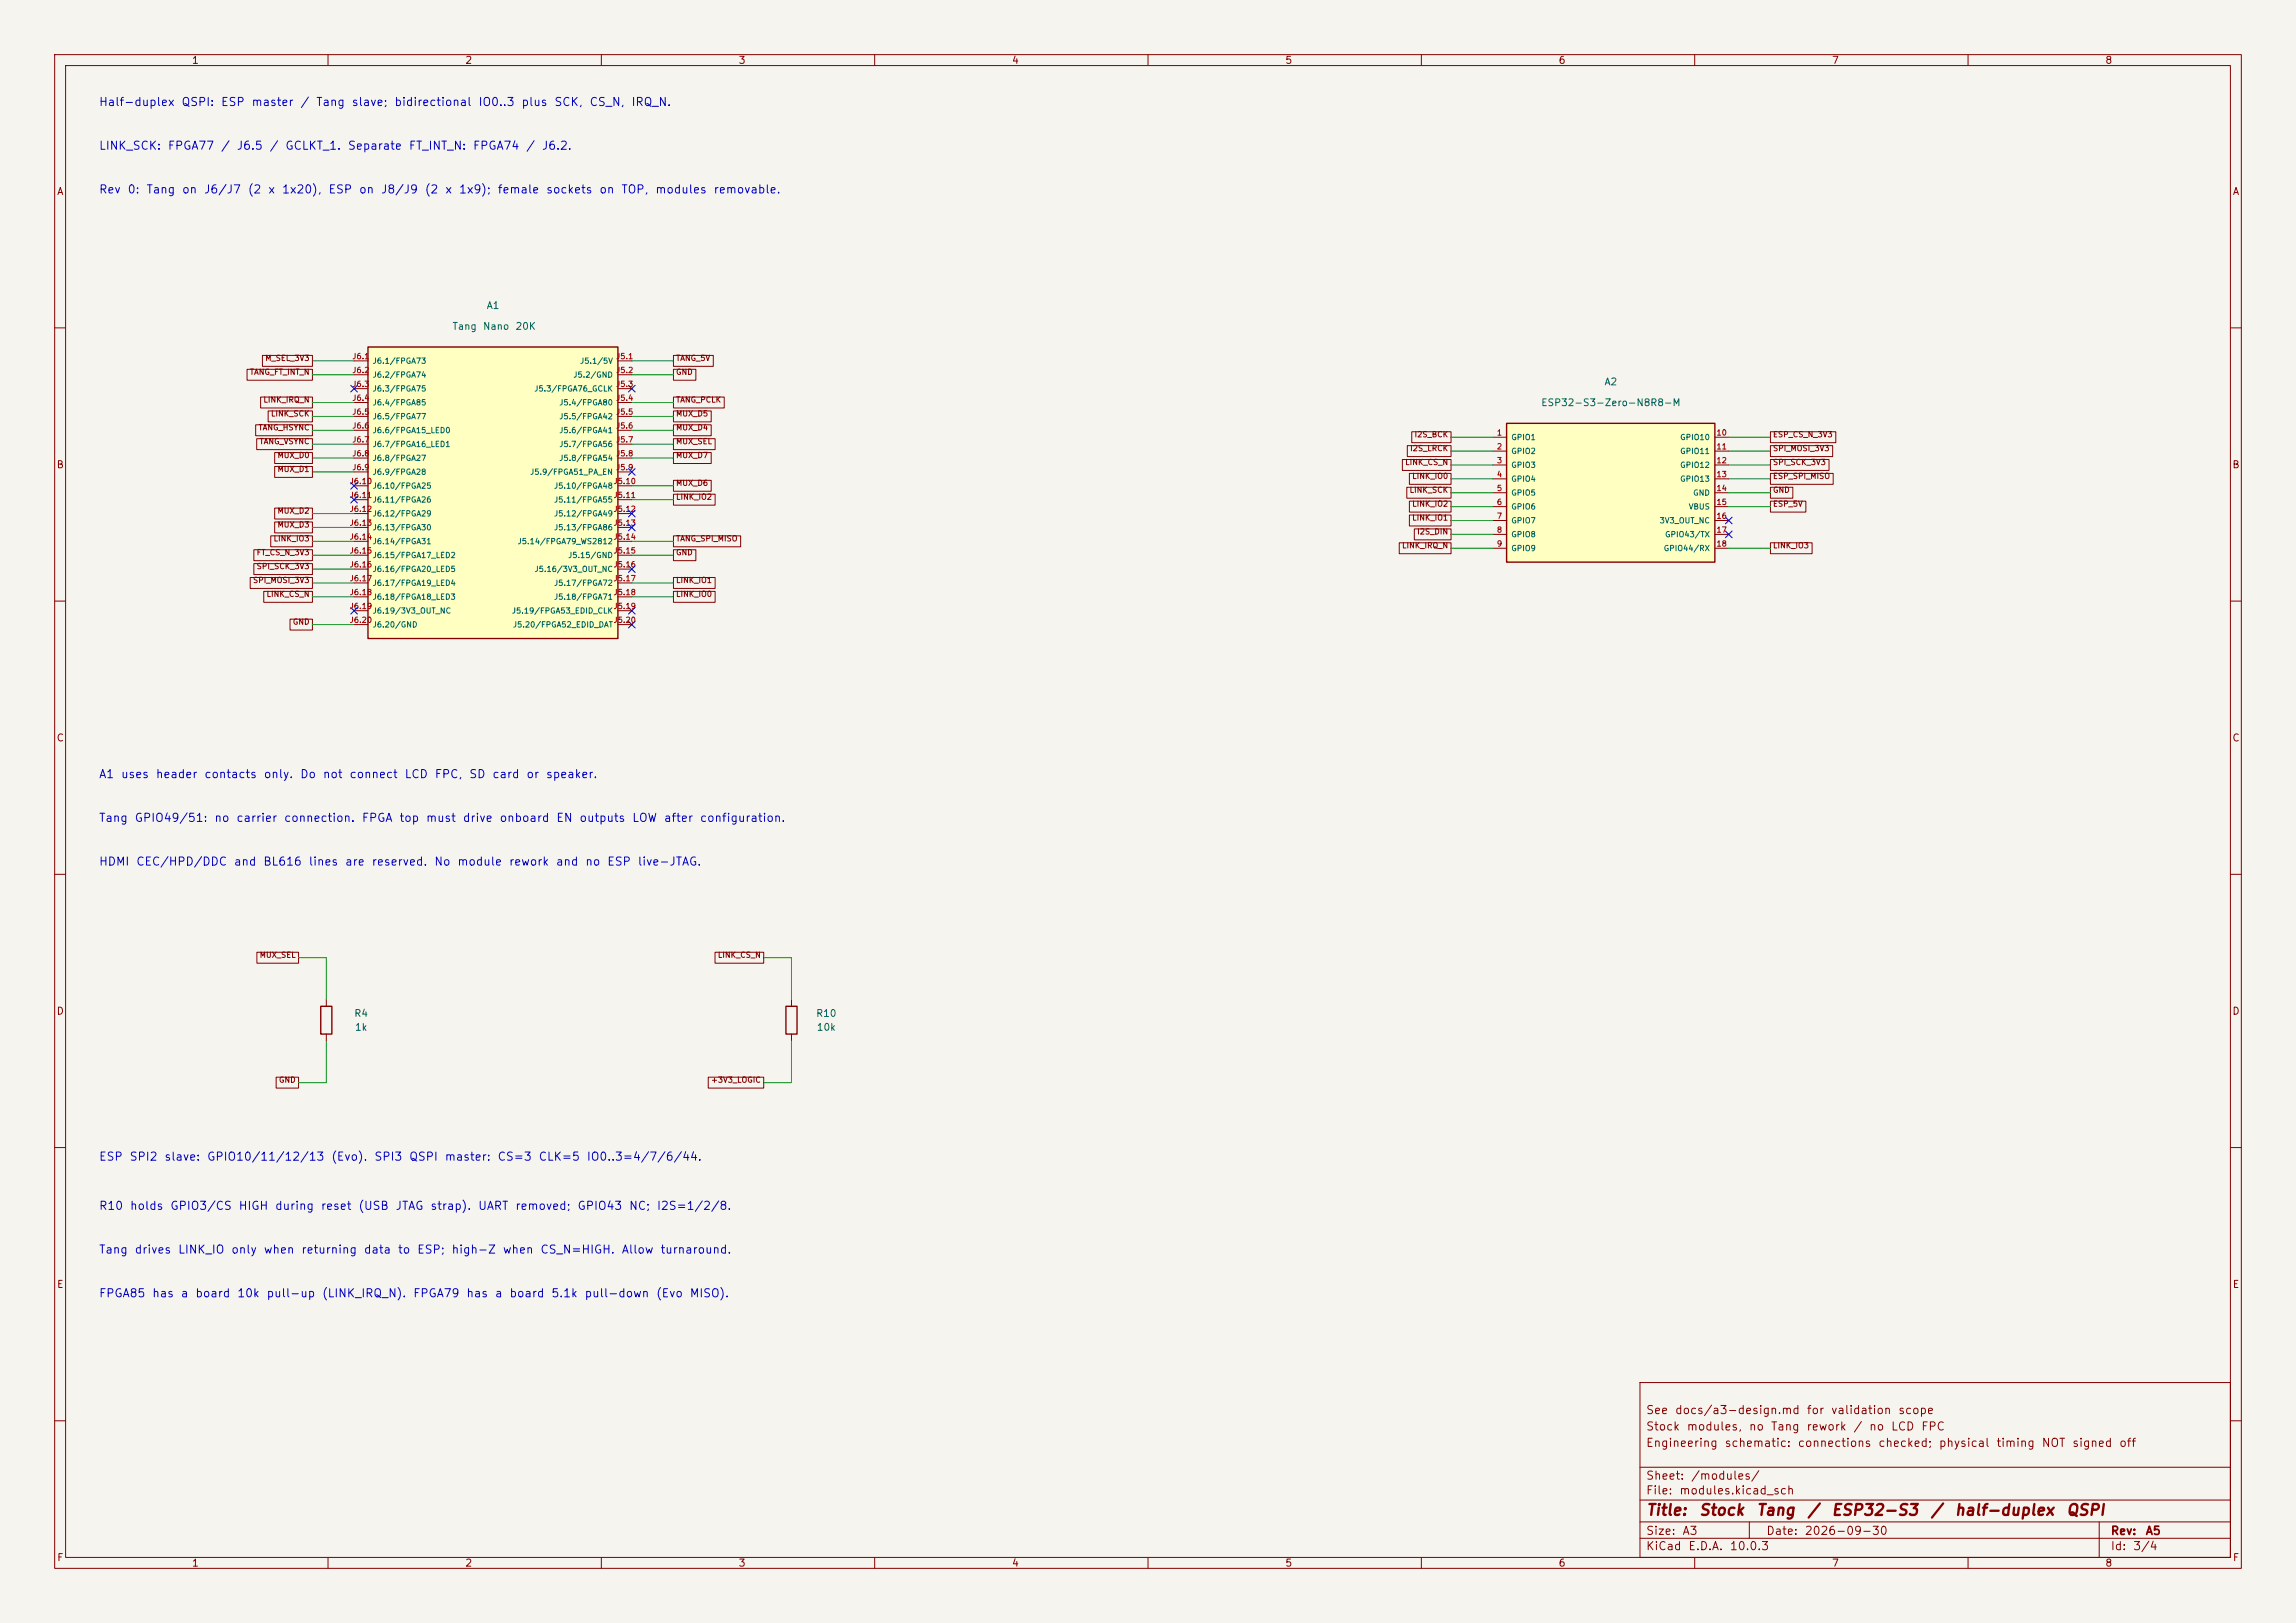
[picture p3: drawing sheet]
<svg xmlns="http://www.w3.org/2000/svg" width="420mm" height="297mm" viewBox="0 0 420 297" stroke-linecap="round" stroke-linejoin="round" font-family="sans-serif">
<defs><g id="words">
<g font-size="2" fill="#840000">
<text x="301" y="277.8">Title:</text>
<text x="310.7" y="277.8">Stock</text>
<text x="321.2" y="277.8">Tang</text>
<text x="330.4" y="277.8">/</text>
<text x="334.9" y="277.8">ESP32-S3</text>
<text x="353" y="277.8">/</text>
<text x="357.4" y="277.8">half-duplex</text>
<text x="377.8" y="277.8">QSPI</text>
</g>
<g font-size="1.5" fill="#0000c2">
<text x="18" y="19.8">Half-duplex</text>
<text x="33.1" y="19.8">QSPI:</text>
<text x="40.3" y="19.8">ESP</text>
<text x="45.9" y="19.8">master</text>
<text x="54.8" y="19.8">/</text>
<text x="57.7" y="19.8">Tang</text>
<text x="64.2" y="19.8">slave;</text>
<text x="72" y="19.8">bidirectional</text>
<text x="87.4" y="19.8">IO0..3</text>
<text x="95.3" y="19.8">plus</text>
<text x="101.3" y="19.8">SCK,</text>
<text x="107.7" y="19.8">CS_N,</text>
<text x="115.4" y="19.8">IRQ_N.</text>
<text x="18" y="27.8">LINK_SCK:</text>
<text x="30.6" y="27.8">FPGA77</text>
<text x="40.3" y="27.8">/</text>
<text x="43.2" y="27.8">J6.5</text>
<text x="49.2" y="27.8">/</text>
<text x="52.1" y="27.8">GCLKT_1.</text>
<text x="63.5" y="27.8">Separate</text>
<text x="74.7" y="27.8">FT_INT_N:</text>
<text x="86.4" y="27.8">FPGA74</text>
<text x="96.1" y="27.8">/</text>
<text x="99" y="27.8">J6.2.</text>
<text x="18" y="35.8">Rev</text>
<text x="23.2" y="35.8">0:</text>
<text x="26.7" y="35.8">Tang</text>
<text x="33.2" y="35.8">on</text>
<text x="37.2" y="35.8">J6/J7</text>
<text x="45.2" y="35.8">(2</text>
<text x="48.9" y="35.8">x</text>
<text x="51.5" y="35.8">1x20),</text>
<text x="60" y="35.8">ESP</text>
<text x="65.6" y="35.8">on</text>
<text x="69.6" y="35.8">J8/J9</text>
<text x="77.6" y="35.8">(2</text>
<text x="81.3" y="35.8">x</text>
<text x="83.8" y="35.8">1x9);</text>
<text x="90.9" y="35.8">female</text>
<text x="99.8" y="35.8">sockets</text>
<text x="109.5" y="35.8">on</text>
<text x="113.5" y="35.8">TOP,</text>
<text x="119.8" y="35.8">modules</text>
<text x="130.4" y="35.8">removable.</text>
<text x="18" y="142.8">A1</text>
<text x="22" y="142.8">uses</text>
<text x="28.4" y="142.8">header</text>
<text x="37.3" y="142.8">contacts</text>
<text x="48.1" y="142.8">only.</text>
<text x="54.8" y="142.8">Do</text>
<text x="58.9" y="142.8">not</text>
<text x="63.8" y="142.8">connect</text>
<text x="73.9" y="142.8">LCD</text>
<text x="79.4" y="142.8">FPC,</text>
<text x="85.7" y="142.8">SD</text>
<text x="89.9" y="142.8">card</text>
<text x="96.2" y="142.8">or</text>
<text x="99.8" y="142.8">speaker.</text>
<text x="18" y="150.8">Tang</text>
<text x="24.5" y="150.8">GPIO49/51:</text>
<text x="39.1" y="150.8">no</text>
<text x="43.1" y="150.8">carrier</text>
<text x="51.8" y="150.8">connection.</text>
<text x="66.1" y="150.8">FPGA</text>
<text x="72.9" y="150.8">top</text>
<text x="77.8" y="150.8">must</text>
<text x="84.5" y="150.8">drive</text>
<text x="91.3" y="150.8">onboard</text>
<text x="101.6" y="150.8">EN</text>
<text x="105.9" y="150.8">outputs</text>
<text x="115.5" y="150.8">LOW</text>
<text x="121.3" y="150.8">after</text>
<text x="127.9" y="150.8">configuration.</text>
<text x="18" y="158.8">HDMI</text>
<text x="24.8" y="158.8">CEC/HPD/DDC</text>
<text x="42.7" y="158.8">and</text>
<text x="48" y="158.8">BL616</text>
<text x="56.3" y="158.8">lines</text>
<text x="63" y="158.8">are</text>
<text x="67.9" y="158.8">reserved.</text>
<text x="79.3" y="158.8">No</text>
<text x="83.5" y="158.8">module</text>
<text x="93" y="158.8">rework</text>
<text x="101.6" y="158.8">and</text>
<text x="106.9" y="158.8">no</text>
<text x="111" y="158.8">ESP</text>
<text x="116.5" y="158.8">live-JTAG.</text>
<text x="18" y="212.8">ESP</text>
<text x="23.6" y="212.8">SPI2</text>
<text x="30" y="212.8">slave:</text>
<text x="37.8" y="212.8">GPIO10/11/12/13</text>
<text x="60.5" y="212.8">(Evo).</text>
<text x="68.4" y="212.8">SPI3</text>
<text x="74.7" y="212.8">QSPI</text>
<text x="81.2" y="212.8">master:</text>
<text x="90.9" y="212.8">CS=3</text>
<text x="98.4" y="212.8">CLK=5</text>
<text x="107.2" y="212.8">IO0..3=4/7/6/44.</text>
<text x="18" y="221.8">R10</text>
<text x="23.7" y="221.8">holds</text>
<text x="31" y="221.8">GPIO3/CS</text>
<text x="43.5" y="221.8">HIGH</text>
<text x="50.2" y="221.8">during</text>
<text x="58.6" y="221.8">reset</text>
<text x="65.4" y="221.8">(USB</text>
<text x="72.2" y="221.8">JTAG</text>
<text x="78.6" y="221.8">strap).</text>
<text x="87.3" y="221.8">UART</text>
<text x="94.1" y="221.8">removed;</text>
<text x="105.5" y="221.8">GPIO43</text>
<text x="115" y="221.8">NC;</text>
<text x="120" y="221.8">I2S=1/2/8.</text>
<text x="18" y="229.8">Tang</text>
<text x="24.5" y="229.8">drives</text>
<text x="32.5" y="229.8">LINK_IO</text>
<text x="42.2" y="229.8">only</text>
<text x="48.1" y="229.8">when</text>
<text x="55" y="229.8">returning</text>
<text x="66.4" y="229.8">data</text>
<text x="72.7" y="229.8">to</text>
<text x="76.2" y="229.8">ESP;</text>
<text x="82.5" y="229.8">high-Z</text>
<text x="91.9" y="229.8">when</text>
<text x="98.7" y="229.8">CS_N=HIGH.</text>
<text x="113.6" y="229.8">Allow</text>
<text x="120.7" y="229.8">turnaround.</text>
<text x="18" y="237.8">FPGA85</text>
<text x="27.7" y="237.8">has</text>
<text x="33" y="237.8">a</text>
<text x="35.6" y="237.8">board</text>
<text x="43.3" y="237.8">10k</text>
<text x="48.6" y="237.8">pull-up</text>
<text x="58.8" y="237.8">(LINK_IRQ_N).</text>
<text x="75.5" y="237.8">FPGA79</text>
<text x="85.2" y="237.8">has</text>
<text x="90.4" y="237.8">a</text>
<text x="93.1" y="237.8">board</text>
<text x="100.7" y="237.8">5.1k</text>
<text x="106.8" y="237.8">pull-down</text>
<text x="119.9" y="237.8">(Evo</text>
<text x="126.1" y="237.8">MISO).</text>
</g>
<g font-size="1.5" fill="#840000">
<text x="301" y="262.1">Stock</text>
<text x="301" y="259.1">See</text>
<text x="306.3" y="259.1">docs/a3-design.md</text>
<text x="308.4" y="262.1">modules,</text>
<text x="319.8" y="262.1">no</text>
<text x="323.8" y="262.1">Tang</text>
<text x="330.3" y="262.1">rework</text>
<text x="330.4" y="259.1">for</text>
<text x="334.8" y="259.1">validation</text>
<text x="338.9" y="262.1">/</text>
<text x="341.8" y="262.1">no</text>
<text x="345.8" y="262.1">LCD</text>
<text x="347.1" y="259.1">scope</text>
<text x="351.3" y="262.1">FPC</text>
<text x="301" y="265.1">Engineering</text>
<text x="315.4" y="265.1">schematic:</text>
<text x="328.7" y="265.1">connections</text>
<text x="343.5" y="265.1">checked;</text>
<text x="354.5" y="265.1">physical</text>
<text x="365.1" y="265.1">timing</text>
<text x="373.4" y="265.1">NOT</text>
<text x="378.9" y="265.1">signed</text>
<text x="387.5" y="265.1">off</text>
<text x="301" y="273.8">File:</text>
<text x="301" y="271.1">Sheet:</text>
<text x="307.1" y="273.8">modules.kicad_sch</text>
<text x="309.2" y="271.1">/modules/</text>
<text x="301" y="281.2">Size:</text>
<text x="307.6" y="281.2">A3</text>
<text x="323" y="281.2">Date:</text>
<text x="330" y="281.2">2026-09-30</text>
<text x="386" y="281.2">Rev:</text>
<text x="392.4" y="281.2">A5</text>
<text x="301" y="284">KiCad</text>
<text x="308.7" y="284">E.D.A.</text>
<text x="316.3" y="284">10.0.3</text>
<text x="386" y="284">Id:</text>
<text x="390.1" y="284">3/4</text>
</g>
<g font-size="1.3" fill="#840000">
<text x="35" y="12">1</text>
<text x="85" y="12">2</text>
<text x="135" y="12">3</text>
<text x="185" y="12">4</text>
<text x="235" y="12">5</text>
<text x="285" y="12">6</text>
<text x="335" y="12">7</text>
<text x="385" y="12">8</text>
<text x="10.3" y="36">A</text>
<text x="408.3" y="36">A</text>
<text x="10.3" y="86">B</text>
<text x="408.2" y="86">B</text>
<text x="10.3" y="136">C</text>
<text x="408.2" y="136">C</text>
<text x="10.3" y="186">D</text>
<text x="408.2" y="186">D</text>
<text x="10.3" y="236">E</text>
<text x="408.3" y="236">E</text>
<text x="10.3" y="286">F</text>
<text x="35" y="287">1</text>
<text x="85" y="287">2</text>
<text x="135" y="287">3</text>
<text x="185" y="287">4</text>
<text x="235" y="287">5</text>
<text x="285" y="287">6</text>
<text x="335" y="287">7</text>
<text x="385" y="287">8</text>
<text x="408.3" y="286">F</text>
</g>
<g font-size="1.3" fill="#006464">
<text x="88.9" y="56.9">A1</text>
<text x="82.7" y="60.7">Tang</text>
<text x="88.2" y="60.7">Nano</text>
<text x="94.2" y="60.7">20K</text>
<text x="293.4" y="70.8">A2</text>
<text x="281.8" y="74.6">ESP32-S3-Zero-N8R8-M</text>
<text x="64.7" y="186.4">R4</text>
<text x="64.8" y="188.9">1k</text>
<text x="149.2" y="186.4">R10</text>
<text x="149.3" y="188.9">10k</text>
</g>
<g font-size="1" fill="#a90000">
<text x="64.3" y="66">J6.1</text>
<text x="112.6" y="66">J5.1</text>
<text x="64.3" y="68.5">J6.2</text>
<text x="64.3" y="71">J6.3</text>
<text x="112.6" y="68.5">J5.2</text>
<text x="112.6" y="71">J5.3</text>
<text x="64.3" y="73.6">J6.4</text>
<text x="64.3" y="76.1">J6.5</text>
<text x="112.6" y="73.6">J5.4</text>
<text x="112.6" y="76.1">J5.5</text>
<text x="64.3" y="78.7">J6.6</text>
<text x="64.3" y="81.2">J6.7</text>
<text x="64.3" y="83.7">J6.8</text>
<text x="112.6" y="78.7">J5.6</text>
<text x="112.6" y="81.2">J5.7</text>
<text x="112.6" y="83.7">J5.8</text>
<text x="273.7" y="79.9">1</text>
<text x="273.7" y="82.5">2</text>
<text x="313.9" y="79.9">10</text>
<text x="313.9" y="82.5">11</text>
<text x="63.9" y="88.8">J6.10</text>
<text x="64.3" y="86.3">J6.9</text>
<text x="112.1" y="88.8">J5.10</text>
<text x="112.6" y="86.3">J5.9</text>
<text x="273.7" y="85">3</text>
<text x="273.7" y="87.6">4</text>
<text x="313.9" y="85">12</text>
<text x="313.9" y="87.6">13</text>
<text x="63.9" y="91.4">J6.11</text>
<text x="63.9" y="93.9">J6.12</text>
<text x="112.1" y="91.4">J5.11</text>
<text x="112.1" y="93.9">J5.12</text>
<text x="273.7" y="90.1">5</text>
<text x="273.7" y="92.6">6</text>
<text x="273.7" y="95.2">7</text>
<text x="313.9" y="90.1">14</text>
<text x="313.9" y="92.6">15</text>
<text x="313.9" y="95.2">16</text>
<text x="63.9" y="96.4">J6.13</text>
<text x="63.9" y="99">J6.14</text>
<text x="63.9" y="101.5">J6.15</text>
<text x="112.1" y="96.4">J5.13</text>
<text x="112.1" y="99">J5.14</text>
<text x="112.1" y="101.5">J5.15</text>
<text x="273.7" y="97.7">8</text>
<text x="273.7" y="100.3">9</text>
<text x="313.9" y="97.7">17</text>
<text x="313.9" y="100.3">18</text>
<text x="63.9" y="104.1">J6.16</text>
<text x="63.9" y="106.6">J6.17</text>
<text x="112.1" y="104.1">J5.16</text>
<text x="112.1" y="106.6">J5.17</text>
<text x="63.9" y="109.1">J6.18</text>
<text x="63.9" y="111.7">J6.19</text>
<text x="112.1" y="109.1">J5.18</text>
<text x="112.1" y="111.7">J5.19</text>
<text x="63.9" y="114.2">J6.20</text>
<text x="112.1" y="114.2">J5.20</text>
</g>
<g font-size="1" fill="#840000">
<text x="45.6" y="68.8">TANG_FT_INT_N</text>
<text x="48.4" y="66.3">M_SEL_3V3</text>
<text x="123.6" y="66.3">TANG_5V</text>
<text x="123.6" y="68.8">GND</text>
<text x="48.1" y="73.9">LINK_IRQ_N</text>
<text x="49.5" y="76.5">LINK_SCK</text>
<text x="123.6" y="76.5">MUX_D5</text>
<text x="123.6" y="73.9">TANG_PCLK</text>
<text x="47.2" y="79">TANG_HSYNC</text>
<text x="47.4" y="81.5">TANG_VSYNC</text>
<text x="123.6" y="81.5">MUX_SEL</text>
<text x="123.6" y="79">MUX_D4</text>
<text x="257.8" y="82.8">I2S_LRCK</text>
<text x="258.7" y="80.3">I2S_BCK</text>
<text x="324.2" y="80.3">ESP_CS_N_3V3</text>
<text x="324.2" y="82.8">SPI_MOSI_3V3</text>
<text x="50.7" y="84.1">MUX_D0</text>
<text x="50.7" y="86.6">MUX_D1</text>
<text x="123.6" y="89.2">MUX_D6</text>
<text x="123.6" y="84.1">MUX_D7</text>
<text x="256.9" y="85.3">LINK_CS_N</text>
<text x="258.2" y="87.9">LINK_IO0</text>
<text x="324.2" y="85.3">SPI_SCK_3V3</text>
<text x="324.2" y="87.9">ESP_SPI_MISO</text>
<text x="50.7" y="94.2">MUX_D2</text>
<text x="123.6" y="91.7">LINK_IO2</text>
<text x="257.8" y="90.4">LINK_SCK</text>
<text x="258.2" y="93">LINK_IO2</text>
<text x="258.2" y="95.5">LINK_IO1</text>
<text x="324.2" y="90.4">GND</text>
<text x="324.2" y="93">ESP_5V</text>
<text x="46.9" y="101.9">FT_CS_N_3V3</text>
<text x="49.9" y="99.3">LINK_IO3</text>
<text x="50.7" y="96.8">MUX_D3</text>
<text x="123.6" y="101.9">GND</text>
<text x="123.6" y="99.3">TANG_SPI_MISO</text>
<text x="256.4" y="100.6">LINK_IRQ_N</text>
<text x="259.1" y="98">I2S_DIN</text>
<text x="324.2" y="100.6">LINK_IO3</text>
<text x="46.2" y="106.9">SPI_MOSI_3V3</text>
<text x="46.9" y="104.4">SPI_SCK_3V3</text>
<text x="123.6" y="106.9">LINK_IO1</text>
<text x="48.7" y="109.5">LINK_CS_N</text>
<text x="123.6" y="109.5">LINK_IO0</text>
<text x="53.5" y="114.6">GND</text>
<text x="47.4" y="175.5">MUX_SEL</text>
<text x="131.2" y="175.5">LINK_CS_N</text>
<text x="50.9" y="198.4">GND</text>
<text x="130" y="198.4">+3V3_LOGIC</text>
</g>
<g font-size="1" fill="#006464">
<text x="68.1" y="66.8">J6.1/FPGA73</text>
<text x="68.1" y="69.3">J6.2/FPGA74</text>
<text x="68.1" y="71.9">J6.3/FPGA75</text>
<text x="97.6" y="71.9">J5.3/FPGA76_GCLK</text>
<text x="104.8" y="69.3">J5.2/GND</text>
<text x="106" y="66.8">J5.1/5V</text>
<text x="68.1" y="74.4">J6.4/FPGA85</text>
<text x="68.1" y="77">J6.5/FPGA77</text>
<text x="102.2" y="74.4">J5.4/FPGA80</text>
<text x="102.2" y="77">J5.5/FPGA42</text>
<text x="68.1" y="79.5">J6.6/FPGA15_LED0</text>
<text x="68.1" y="82">J6.7/FPGA16_LED1</text>
<text x="102.2" y="79.5">J5.6/FPGA41</text>
<text x="102.2" y="82">J5.7/FPGA56</text>
<text x="276.4" y="80.8">GPIO1</text>
<text x="276.4" y="83.3">GPIO2</text>
<text x="307.2" y="80.8">GPIO10</text>
<text x="307.2" y="83.3">GPIO11</text>
<text x="68.1" y="84.6">J6.8/FPGA27</text>
<text x="68.1" y="87.1">J6.9/FPGA28</text>
<text x="68.1" y="89.7">J6.10/FPGA25</text>
<text x="96.9" y="87.1">J5.9/FPGA51_PA_EN</text>
<text x="101.2" y="89.7">J5.10/FPGA48</text>
<text x="102.2" y="84.6">J5.8/FPGA54</text>
<text x="276.4" y="85.9">GPIO3</text>
<text x="276.4" y="88.4">GPIO4</text>
<text x="307.2" y="85.9">GPIO12</text>
<text x="307.2" y="88.4">GPIO13</text>
<text x="68.1" y="92.2">J6.11/FPGA26</text>
<text x="68.1" y="94.7">J6.12/FPGA29</text>
<text x="101.2" y="92.2">J5.11/FPGA55</text>
<text x="101.2" y="94.7">J5.12/FPGA49</text>
<text x="276.4" y="90.9">GPIO5</text>
<text x="276.4" y="93.5">GPIO6</text>
<text x="308.8" y="93.5">VBUS</text>
<text x="309.6" y="90.9">GND</text>
<text x="68.1" y="97.3">J6.13/FPGA30</text>
<text x="68.1" y="99.8">J6.14/FPGA31</text>
<text x="94.6" y="99.8">J5.14/FPGA79_WS2812</text>
<text x="101.2" y="97.3">J5.13/FPGA86</text>
<text x="276.4" y="96">GPIO7</text>
<text x="276.4" y="98.6">GPIO8</text>
<text x="276.4" y="101.1">GPIO9</text>
<text x="303.5" y="96">3V3_OUT_NC</text>
<text x="304.2" y="101.1">GPIO44/RX</text>
<text x="304.5" y="98.6">GPIO43/TX</text>
<text x="68.1" y="102.4">J6.15/FPGA17_LED2</text>
<text x="68.1" y="104.9">J6.16/FPGA20_LED5</text>
<text x="68.1" y="107.4">J6.17/FPGA19_LED4</text>
<text x="97.7" y="104.9">J5.16/3V3_OUT_NC</text>
<text x="101.2" y="107.4">J5.17/FPGA72</text>
<text x="103.8" y="102.4">J5.15/GND</text>
<text x="68.1" y="110">J6.18/FPGA18_LED3</text>
<text x="68.1" y="112.5">J6.19/3V3_OUT_NC</text>
<text x="93.5" y="112.5">J5.19/FPGA53_EDID_CLK</text>
<text x="101.2" y="110">J5.18/FPGA71</text>
<text x="68.1" y="115.1">J6.20/GND</text>
<text x="93.7" y="115.1">J5.20/FPGA52_EDID_DAT</text>
</g>
</g></defs>
<path d="M0 0h420v297h-420z" fill="#f5f4ef" stroke="#f5f4ef" stroke-width=".18"/>
<g fill="none" stroke="#840000" stroke-width=".18">
<path d="M10 10h400v277h-400zM12 12h396v273h-396zM60 10v2M110 10v2M160 10v2M210 10v2M260 10v2M310 10v2M360 10v2M10 60h2M408 60h2M10 110h2"/>
<path d="M408 110h2M10 160h2M408 160h2M10 210h2M408 210h2M300 253h108v32h-108zM10 260h2M300 278.5h108M300 274.5h108M300 268.5h108M320 278.5v3M384 278.5v6.5"/>
<path d="M408 260h2M60 285v2M110 285v2M160 285v2M210 285v2M260 285v2M300 281.5h108M310 285v2M360 285v2"/>
</g>
<path d="M67.3 63.5h45.7v53.3h-45.7z" fill="#ffffc2"/>
<path d="M67.3 63.5h45.7v53.3h-45.7zM58.7 184.2h2v5h-2zM143.8 184.2h2v5h-2z" fill="none" stroke="#840000" stroke-width=".25"/>
<g fill="none" stroke="#840000" stroke-width=".18">
<path d="M64.8 66h2.5M64.8 68.6h2.5M64.8 71.1h2.5M64.8 73.7h2.5M64.8 76.2h2.5M64.8 78.7h2.5M113 66h2.6M113 68.6h2.6M113 71.1h2.6M113 73.7h2.6M113 76.2h2.6M113 78.7h2.6"/>
<path d="M64.8 81.3h2.5M64.8 83.8h2.5M64.8 86.4h2.5M64.8 88.9h2.5M64.8 91.4h2.5M64.8 94h2.5M64.8 96.5h2.5M64.8 99.1h2.5M113 81.3h2.6M113 83.8h2.6M113 86.4h2.6M113 88.9h2.6"/>
<path d="M113 91.4h2.6M113 94h2.6M113 96.5h2.6M113 99.1h2.6M64.8 101.6h2.5M64.8 104.1h2.5M64.8 106.7h2.5M64.8 109.2h2.5M64.8 111.8h2.5M64.8 114.3h2.5M113 101.6h2.6M113 104.1h2.6"/>
<path d="M113 106.7h2.6M113 109.2h2.6M113 111.8h2.6M113 114.3h2.6M59.7 182.9v1.3M59.7 189.2v1.3M144.8 182.9v1.3M144.8 189.2v1.3"/>
</g>
<path d="M275.6 77.5h38.1v25.4h-38.1z" fill="#ffffc2"/>
<path d="M275.6 77.5h38.1v25.4h-38.1z" fill="none" stroke="#840000" stroke-width=".25"/>
<g fill="none" stroke="#840000" stroke-width=".18">
<path d="M45.2 67.6h11.9v2h-11.9zM46.8 77.7h10.3v2h-10.3zM47.7 72.7h9.4v2h-9.4zM48 65h9.1v2h-9.1zM49.1 75.2h8v2h-8zM123.2 65h7.3v2h-7.3zM123.2 77.7h6.9v2h-6.9zM123.2 75.2h6.9v2h-6.9zM123.2 72.7h9.3v2h-9.3zM123.2 67.6h4.1v2h-4.1zM258.2 79h7.2v2h-7.2zM323.8 79h12v2h-12z"/>
<path d="M47 80.3h10.1v2h-10.1zM49.5 98.1h7.6v2h-7.6zM50.2 82.8h6.9v2h-6.9zM50.2 85.4h6.9v2h-6.9zM50.2 93h6.9v2h-6.9zM50.2 95.5h6.9v2h-6.9zM123.2 80.3h7.6v2h-7.6zM123.2 98.1h12.3v2h-12.3zM123.2 90.4h7.6v2h-7.6zM123.2 87.9h6.9v2h-6.9zM123.2 82.8h6.9v2h-6.9zM256 99.3h9.4v2h-9.4z"/>
<path d="M256.5 84.1h8.9v2h-8.9zM257.3 89.2h8.1v2h-8.1zM257.4 81.5h8v2.1h-8zM257.8 86.6h7.6v2h-7.6zM257.8 91.7h7.6v2h-7.6zM257.8 94.2h7.6v2.1h-7.6zM258.7 96.8h6.7v2h-6.7zM273 80h2.6M273 82.6h2.6M273 85.1h2.6M273 87.6h2.6M273 90.2h2.6"/>
<path d="M273 92.7h2.6M273 95.3h2.6M273 97.8h2.6M313.7 80h2.5M313.7 82.6h2.5M313.7 85.1h2.5M313.7 87.6h2.5M313.7 90.2h2.5M313.7 92.7h2.5M313.7 95.3h2.5M313.7 97.8h2.5M323.8 81.5h11.4v2.1h-11.4z"/>
<path d="M323.8 84.1h10.8v2h-10.8zM323.8 86.6h11.5v2h-11.5zM323.8 89.2h4.1v2h-4.1zM323.8 91.7h6.5v2h-6.5zM323.8 99.3h7.7v2h-7.7zM45.8 105.7h11.3v2h-11.3zM46.4 103.1h10.7v2h-10.7zM46.4 100.6h10.7v2h-10.7zM48.2 108.2h8.9v2h-8.9zM53.1 113.3h4v2h-4zM123.2 105.7h7.6v2h-7.6zM123.2 100.6h4.1v2h-4.1z"/>
<path d="M123.2 108.2h7.6v2h-7.6zM273 100.3h2.6M313.7 100.3h2.5M47 174.3h7.6v2h-7.6zM130.8 174.3h8.9v2h-8.9zM50.5 197.1h4.1v2h-4.1zM129.6 197.1h10.1v2h-10.1z"/>
</g>
<g fill="none" stroke="#009600" stroke-width=".18">
<path d="M57.1 73.7h7.7M57.1 66h7.7M57.1 68.6h7.7M57.1 76.2h7.7M57.1 78.7h7.7M115.6 73.7h7.6M115.6 66h7.6M115.6 68.6h7.6M115.6 76.2h7.6M115.6 78.7h7.6M57.1 83.8h7.7M57.1 86.4h7.7"/>
<path d="M57.1 99.1h7.7M57.1 81.3h7.7M57.1 96.5h7.7M57.1 94h7.7M115.6 83.8h7.6M115.6 91.4h7.6M115.6 99.1h7.6M115.6 81.3h7.6M115.6 88.9h7.6M265.4 80h7.6M265.4 87.6h7.6M265.4 90.2h7.6"/>
<path d="M265.4 92.7h7.6M265.4 95.3h7.6M265.4 82.6h7.6M265.4 85.1h7.6M265.4 97.8h7.6M316.2 80h7.6M316.2 87.6h7.6M316.2 90.2h7.6M316.2 92.7h7.6M316.2 82.6h7.6M316.2 85.1h7.6M57.1 101.6h7.7"/>
<path d="M57.1 106.7h7.7M57.1 109.2h7.7M57.1 104.1h7.7M57.1 114.3h7.7M115.6 101.6h7.6M115.6 106.7h7.6M115.6 109.2h7.6M265.4 100.3h7.6M316.2 100.3h7.6M54.6 175.3h5.1v7.6M139.7 175.3h5.1v7.6M59.7 190.5v7.6h-5.1"/>
<path d="M144.8 190.5v7.6h-5.1"/>
</g>
<g fill="none" stroke="#000084" stroke-width=".18">
<path d="M64.2 70.5l1.2 1.2M65.4 70.5l-1.2 1.2M115 70.5l1.2 1.2M116.2 70.5l-1.2 1.2M64.2 90.8l1.2 1.2M64.2 88.3l1.2 1.2M65.4 90.8l-1.2 1.2M65.4 88.3l-1.2 1.2M115 85.8l1.2 1.2M115 95.9l1.2 1.2M115 93.4l1.2 1.2M116.2 85.8l-1.2 1.2"/>
<path d="M116.2 95.9l-1.2 1.2M116.2 93.4l-1.2 1.2M315.6 94.6l1.2 1.3M315.6 97.2l1.2 1.2M316.8 94.6l-1.2 1.3M316.8 97.2l-1.2 1.2M64.2 111.2l1.2 1.2M65.4 111.2l-1.2 1.2M115 111.2l1.2 1.2M115 113.7l1.2 1.2M115 103.5l1.2 1.2M116.2 111.2l-1.2 1.2"/>
<path d="M116.2 113.7l-1.2 1.2M116.2 103.5l-1.2 1.2"/>
</g>
<use href="#words"/>
</svg>
